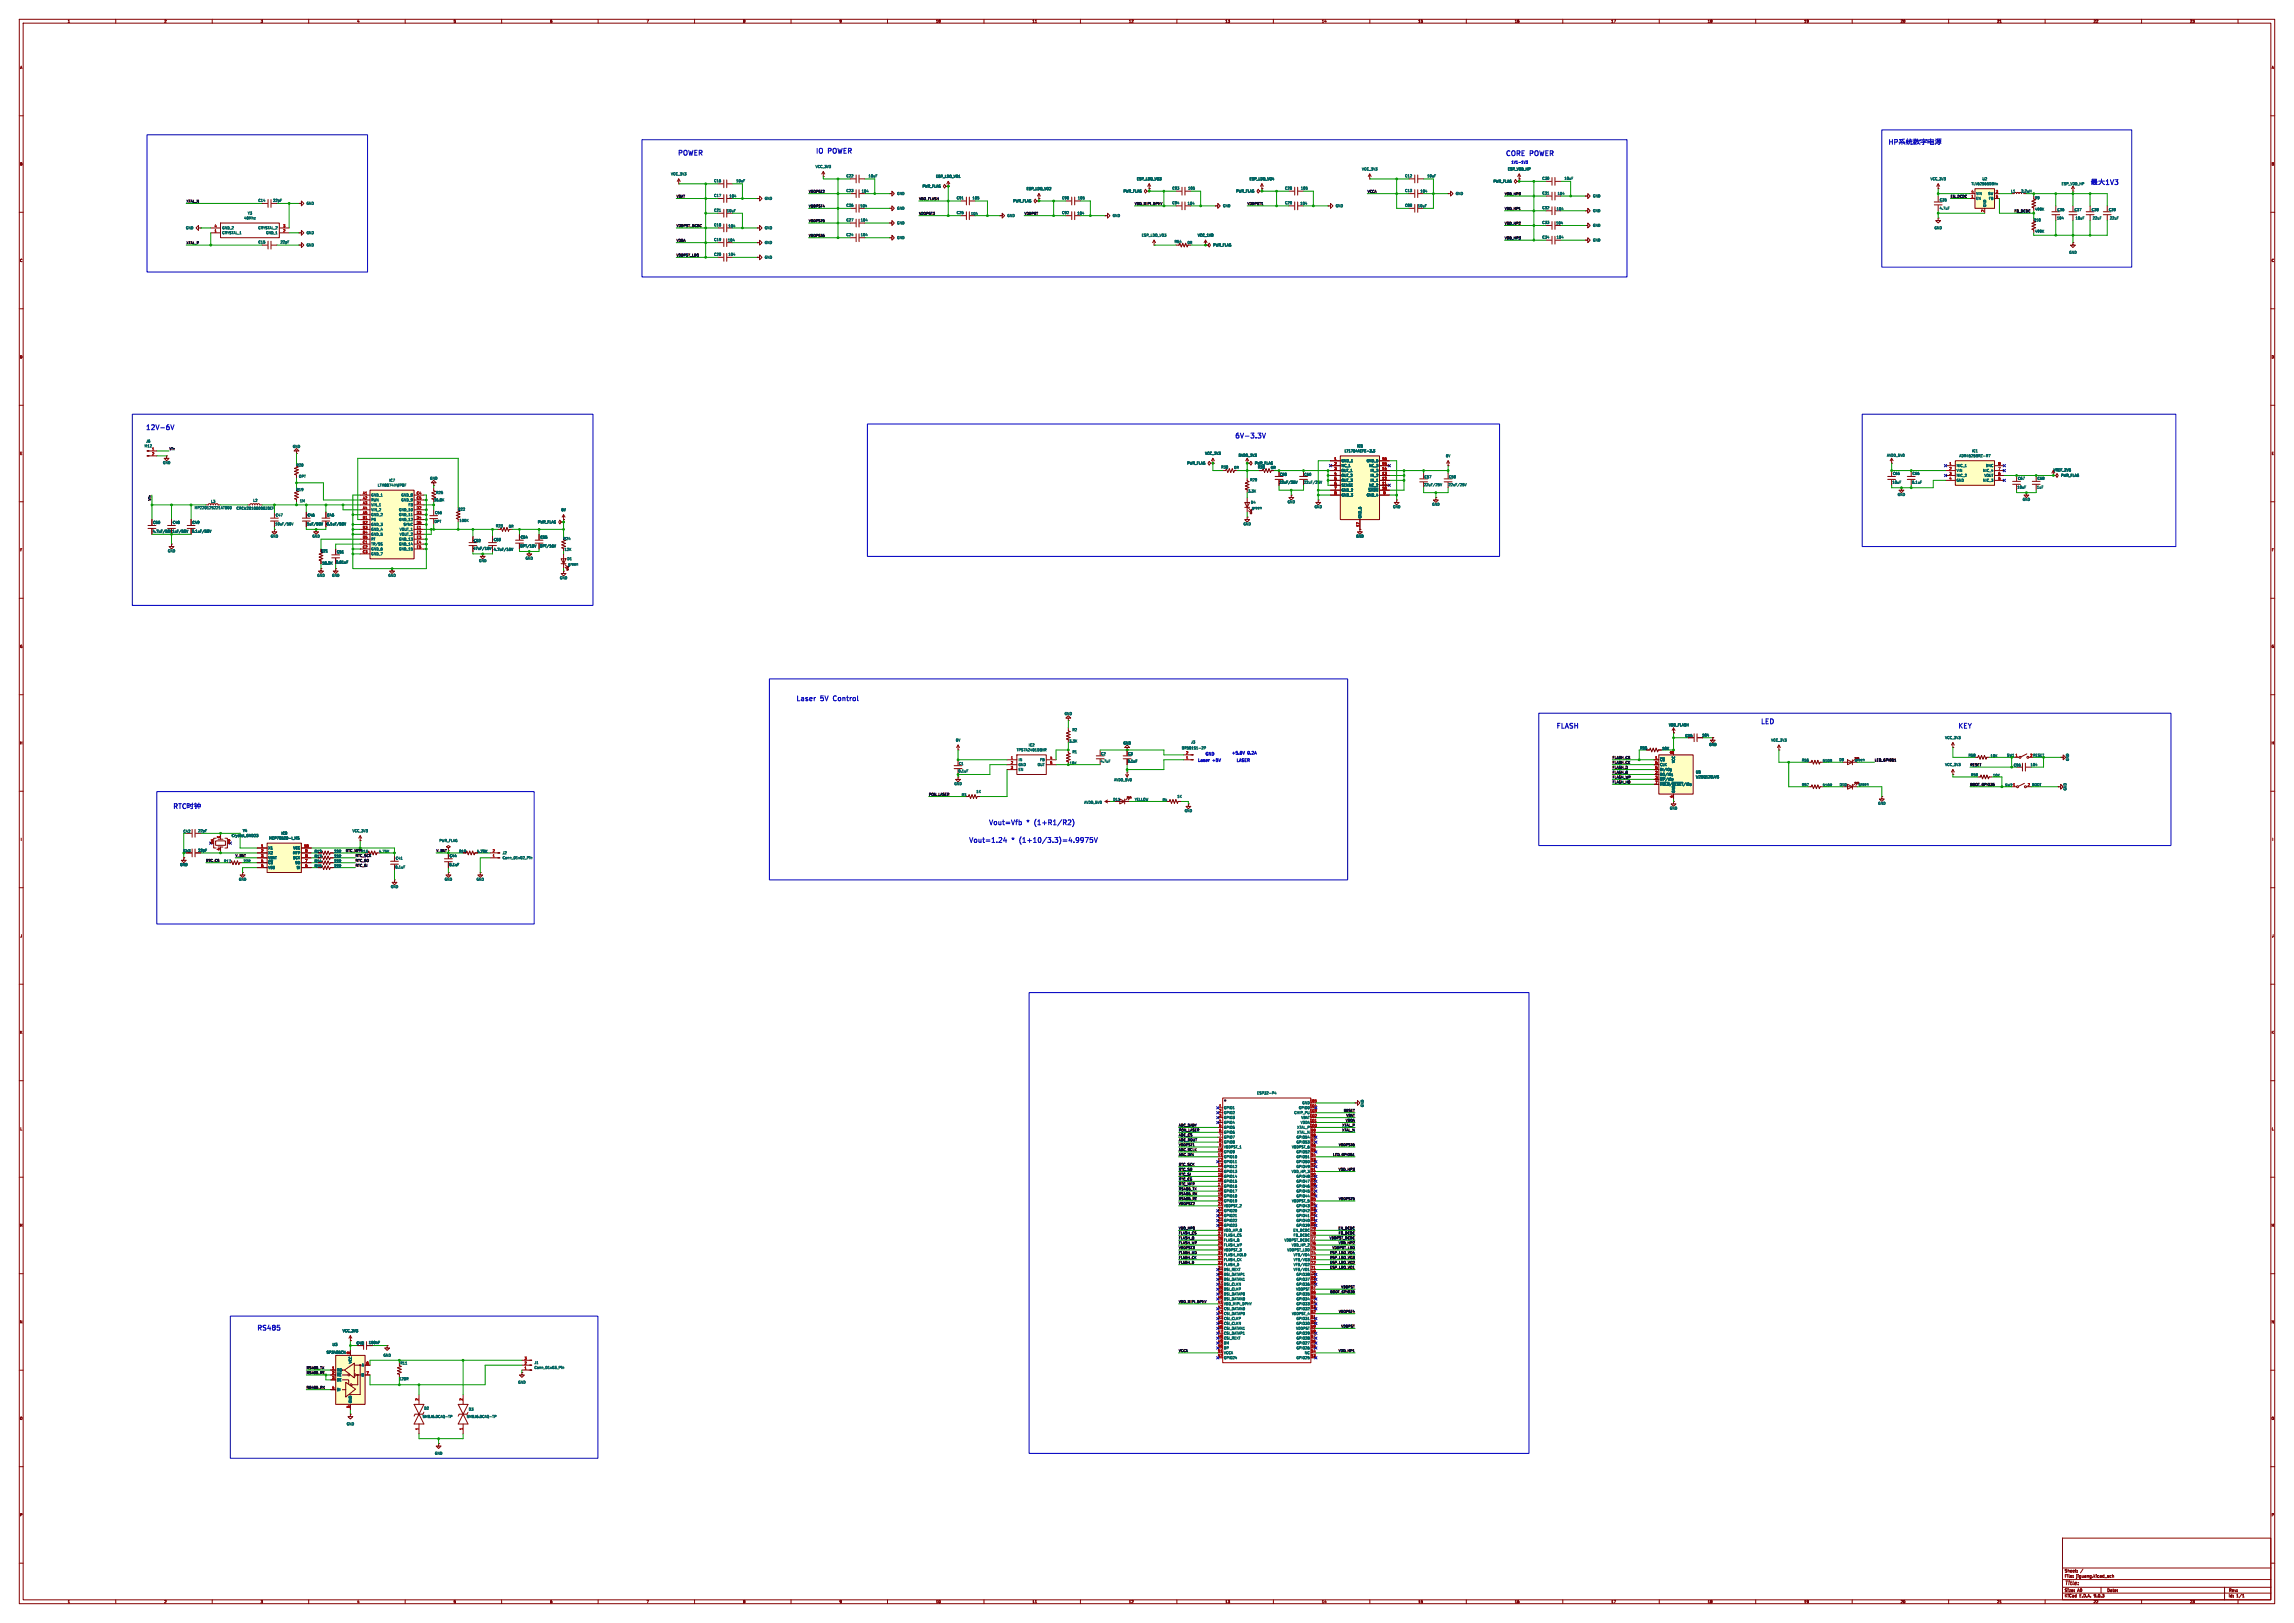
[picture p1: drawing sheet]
<svg xmlns="http://www.w3.org/2000/svg" width="1189mm" height="841mm" viewBox="0 0 1189 841" stroke-linecap="round" stroke-linejoin="round" font-family="sans-serif">
<defs><g id="words">
<g font-size="3.5" fill="#0000c2">
<text x="351" y="81">POWER</text>
<text x="423" y="80">IO POWER</text>
<text x="781" y="81">CORE POWER</text>
<text x="76" y="223">12V-6V</text>
<text x="640" y="227">6V-3.3V</text>
<text x="413" y="363">Laser</text>
<text x="425" y="363">5V Control</text>
<text x="807" y="378">FLASH</text>
<text x="913" y="375">LED</text>
<text x="1015" y="378">KEY</text>
<text x="513" y="428">Vout=Vfb</text>
<text x="532" y="428">* (1+R1/R2)</text>
<text x="502" y="437">Vout=1.24</text>
<text x="524" y="437">* (1+10/3.3)=4.9975V</text>
<text x="133" y="690">RS485</text>
</g>
<text font-size="2.8" fill="#840000" x="1070" y="822">Title:</text>
<g font-size="2.1" fill="#0000c2">
<text x="621" y="395">Laser</text>
<text x="625" y="392">GND</text>
<text x="628" y="395">+5V</text>
<text x="638" y="391">+5.0V</text>
<text x="641" y="395">LASER</text>
<text x="647" y="391">0.2A</text>
</g>
<g font-size="2.1" fill="#840000">
<text x="1070" y="815">Sheet:</text>
<text x="1070" y="818">File:</text>
<text x="1076" y="818">jiguang.kicad_sch</text>
<text x="1070" y="828">KiCad</text>
<text x="1070" y="825">Size:</text>
<text x="1077" y="825">A0</text>
<text x="1078" y="828">E.D.A.</text>
<text x="1085" y="828">9.0.3</text>
<text x="1092" y="825">Date:</text>
<text x="1155" y="825">Rev:</text>
<text x="1155" y="828">Id:</text>
<text x="1159" y="828">1/1</text>
</g>
<g font-size="1.8" fill="#840000">
<text x="35" y="12">1</text>
<text x="85" y="12">2</text>
<text x="135" y="12">3</text>
<text x="185" y="12">4</text>
<text x="235" y="12">5</text>
<text x="285" y="12">6</text>
<text x="335" y="12">7</text>
<text x="385" y="12">8</text>
<text x="435" y="12">9</text>
<text x="485" y="12">10</text>
<text x="535" y="12">11</text>
<text x="585" y="12">12</text>
<text x="635" y="12">13</text>
<text x="685" y="12">14</text>
<text x="735" y="12">15</text>
<text x="785" y="12">16</text>
<text x="835" y="12">17</text>
<text x="885" y="12">18</text>
<text x="935" y="12">19</text>
<text x="985" y="12">20</text>
<text x="1035" y="12">21</text>
<text x="1085" y="12">22</text>
<text x="1135" y="12">23</text>
<text x="10" y="36">A</text>
<text x="1177" y="36">A</text>
<text x="10" y="86">B</text>
<text x="1177" y="86">B</text>
<text x="10" y="136">C</text>
<text x="1177" y="136">C</text>
<text x="10" y="186">D</text>
<text x="1177" y="186">D</text>
<text x="10" y="236">E</text>
<text x="1177" y="236">E</text>
<text x="10" y="286">F</text>
<text x="166" y="286">R21</text>
<text x="1177" y="286">F</text>
<text x="10" y="336">G</text>
<text x="1177" y="336">G</text>
<text x="10" y="386">H</text>
<text x="1177" y="386">H</text>
<text x="11" y="436">I</text>
<text x="1178" y="436">I</text>
<text x="163" y="442">R12</text>
<text x="238" y="442">R18</text>
<text x="163" y="447">R14</text>
<text x="163" y="450">R15</text>
<text x="163" y="445">R13</text>
<text x="10" y="486">J</text>
<text x="1177" y="486">J</text>
<text x="10" y="536">K</text>
<text x="1177" y="536">K</text>
<text x="10" y="586">L</text>
<text x="1177" y="586">L</text>
<text x="10" y="636">M</text>
<text x="1177" y="636">M</text>
<text x="10" y="686">N</text>
<text x="1177" y="686">N</text>
<text x="185" y="697">C40</text>
<text x="10" y="736">O</text>
<text x="1177" y="736">O</text>
<text x="10" y="786">P</text>
<text x="1177" y="786">P</text>
<text x="35" y="831">1</text>
<text x="85" y="831">2</text>
<text x="135" y="831">3</text>
<text x="185" y="831">4</text>
<text x="235" y="831">5</text>
<text x="285" y="831">6</text>
<text x="335" y="831">7</text>
<text x="385" y="831">8</text>
<text x="435" y="831">9</text>
<text x="485" y="831">10</text>
<text x="535" y="831">11</text>
<text x="585" y="831">12</text>
<text x="635" y="831">13</text>
<text x="685" y="831">14</text>
<text x="735" y="831">15</text>
<text x="785" y="831">16</text>
<text x="835" y="831">17</text>
<text x="885" y="831">18</text>
<text x="935" y="831">19</text>
<text x="985" y="831">20</text>
<text x="1035" y="831">21</text>
<text x="1085" y="831">22</text>
<text x="1135" y="831">23</text>
</g>
<g font-size="1.8" fill="#006464">
<text x="423" y="87">VCC_3V3</text>
<text x="706" y="88">VCC_3V3</text>
<text x="781" y="88">ESP_VDD_HP</text>
<text x="348" y="91">VCC_3V3</text>
<text x="370" y="95">C16</text>
<text x="381" y="95">10uF</text>
<text x="439" y="92">C22</text>
<text x="450" y="92">10uF</text>
<text x="485" y="92">ESP_LDO_VO1</text>
<text x="589" y="94">ESP_LDO_VO3</text>
<text x="648" y="94">ESP_LDO_VO4</text>
<text x="728" y="92">C12</text>
<text x="740" y="92">10uF</text>
<text x="774" y="95">PWR_FLAG</text>
<text x="799" y="93">C30</text>
<text x="811" y="93">10uF</text>
<text x="1000" y="94">VCC_3V3</text>
<text x="1027" y="94">U2</text>
<text x="439" y="100">C23</text>
<text x="447" y="100">104</text>
<text x="465" y="101">GND</text>
<text x="478" y="97">PWR_FLAG</text>
<text x="532" y="99">ESP_LDO_VO2</text>
<text x="582" y="100">PWR_FLAG</text>
<text x="607" y="98">C93</text>
<text x="616" y="98">105</text>
<text x="641" y="100">PWR_FLAG</text>
<text x="666" y="98">C28</text>
<text x="674" y="98">105</text>
<text x="728" y="100">C13</text>
<text x="736" y="100">104</text>
<text x="754" y="101">GND</text>
<text x="799" y="101">C31</text>
<text x="807" y="101">104</text>
<text x="1022" y="96">TLV62565DBVx</text>
<text x="1024" y="101">VIN</text>
<text x="1030" y="101">SW</text>
<text x="1042" y="100">L1</text>
<text x="1047" y="100">2.2uH</text>
<text x="1068" y="96">ESP_VDD_HP</text>
<text x="134" y="105">C14</text>
<text x="141" y="105">22pF</text>
<text x="159" y="106">GND</text>
<text x="370" y="102">C17</text>
<text x="378" y="102">104</text>
<text x="396" y="104">GND</text>
<text x="439" y="107">C26</text>
<text x="446" y="108">104</text>
<text x="496" y="103">C91</text>
<text x="504" y="103">105</text>
<text x="525" y="105">PWR_FLAG</text>
<text x="550" y="103">C90</text>
<text x="559" y="103">105</text>
<text x="607" y="106">C94</text>
<text x="615" y="106">104</text>
<text x="634" y="108">GND</text>
<text x="666" y="106">C29</text>
<text x="674" y="106">104</text>
<text x="692" y="108">GND</text>
<text x="728" y="107">C88</text>
<text x="735" y="108">10uF</text>
<text x="826" y="102">GND</text>
<text x="1005" y="104">C35</text>
<text x="1024" y="104">EN</text>
<text x="1030" y="107" transform="rotate(-90 1030 107)">GND</text>
<text x="1031" y="104">FB</text>
<text x="1055" y="103">R9</text>
<text x="126" y="114">40Mhz</text>
<text x="128" y="111">Y3</text>
<text x="370" y="110">C21</text>
<text x="377" y="110">10uF</text>
<text x="465" y="109">GND</text>
<text x="496" y="111">C25</text>
<text x="503" y="112">104</text>
<text x="522" y="113">GND</text>
<text x="550" y="111">C92</text>
<text x="558" y="111">104</text>
<text x="577" y="113">GND</text>
<text x="799" y="109">C32</text>
<text x="807" y="109">104</text>
<text x="826" y="110">GND</text>
<text x="1005" y="109">4.7uF</text>
<text x="1055" y="109">499K</text>
<text x="1066" y="114">104</text>
<text x="1066" y="110">C36</text>
<text x="1075" y="110">C37</text>
<text x="1076" y="114">10uF</text>
<text x="1084" y="110">C38</text>
<text x="1085" y="114">22uF</text>
<text x="1093" y="110">C39</text>
<text x="1093" y="114">22uF</text>
<text x="96" y="119">GND</text>
<text x="115" y="119">GND_2</text>
<text x="134" y="119">CRYSTAL_2</text>
<text x="370" y="117">C18</text>
<text x="377" y="118">104</text>
<text x="396" y="119">GND</text>
<text x="439" y="115">C27</text>
<text x="446" y="115">104</text>
<text x="465" y="116">GND</text>
<text x="799" y="116">C33</text>
<text x="806" y="116">104</text>
<text x="826" y="118">GND</text>
<text x="1003" y="119">GND</text>
<text x="1054" y="115">R10</text>
<text x="115" y="122">CRYSTAL_1</text>
<text x="138" y="122">GND_1</text>
<text x="159" y="122">GND</text>
<text x="370" y="125">C19</text>
<text x="377" y="125">104</text>
<text x="439" y="123">C24</text>
<text x="446" y="123">104</text>
<text x="465" y="124">GND</text>
<text x="592" y="123">ESP_LDO_VO3</text>
<text x="621" y="123">VCC_1V8</text>
<text x="799" y="124">C34</text>
<text x="807" y="124">104</text>
<text x="826" y="125">GND</text>
<text x="1055" y="121">499K</text>
<text x="134" y="126">C15</text>
<text x="145" y="126">22pF</text>
<text x="159" y="128">GND</text>
<text x="396" y="127">GND</text>
<text x="609" y="126">R54</text>
<text x="615" y="127">0R</text>
<text x="629" y="128">PWR_FLAG</text>
<text x="1072" y="132">GND</text>
<text x="370" y="133">C20</text>
<text x="377" y="133">104</text>
<text x="396" y="134">GND</text>
<text x="75" y="232">M12</text>
<text x="76" y="229">J6</text>
<text x="152" y="232">GND</text>
<text x="703" y="232">IC5</text>
<text x="624" y="236">VCC_3V3</text>
<text x="642" y="237">DVDD_3V3</text>
<text x="695" y="240">GND_1</text>
<text x="697" y="235">LT1764AEFE-3.3</text>
<text x="708" y="240">GND_5</text>
<text x="749" y="237">6V</text>
<text x="978" y="237">AVDD_5V0</text>
<text x="1015" y="237">ADR4525BRZ-R7</text>
<text x="1022" y="235">IC1</text>
<text x="84" y="241">GND</text>
<text x="154" y="242">R20</text>
<text x="615" y="241">PWR_FLAG</text>
<text x="633" y="243">R30</text>
<text x="640" y="243">0R</text>
<text x="650" y="241">PWR_FLAG</text>
<text x="652" y="243">R28</text>
<text x="659" y="243">0R</text>
<text x="695" y="242">NC_1</text>
<text x="695" y="245">OUT_1</text>
<text x="710" y="242">NC_3</text>
<text x="710" y="245">IN_3</text>
<text x="1014" y="242">NIC_1</text>
<text x="1014" y="245">VIN</text>
<text x="1028" y="245">NIC_4</text>
<text x="1029" y="242">DNC</text>
<text x="1064" y="244">VREF_2V5</text>
<text x="155" y="248">OPT</text>
<text x="202" y="250">IC7</text>
<text x="223" y="249">GND</text>
<text x="648" y="250">R29</text>
<text x="663" y="251">22uF/25V</text>
<text x="663" y="247">C59</text>
<text x="676" y="251">22uF/25V</text>
<text x="676" y="247">C60</text>
<text x="695" y="247">OUT_2</text>
<text x="695" y="250">OUT_3</text>
<text x="710" y="247">IN_2</text>
<text x="710" y="250">IN_1</text>
<text x="738" y="248">C57</text>
<text x="751" y="248">C58</text>
<text x="981" y="251">10uF</text>
<text x="981" y="246">C65</text>
<text x="991" y="251">0.1uF</text>
<text x="991" y="246">C66</text>
<text x="1014" y="247">NIC_2</text>
<text x="1014" y="250">GND</text>
<text x="1028" y="250">NIC_3</text>
<text x="1028" y="247">VOUT</text>
<text x="1046" y="249">C67</text>
<text x="1056" y="249">C68</text>
<text x="1068" y="247">PWR_FLAG</text>
<text x="154" y="255">R19</text>
<text x="192" y="257">GND_1</text>
<text x="196" y="252">LTM8074IY#PBF</text>
<text x="208" y="257">GND_8</text>
<text x="226" y="256">R25</text>
<text x="647" y="255">3.3K</text>
<text x="695" y="252">SENSE</text>
<text x="695" y="255">GND_2</text>
<text x="695" y="257">GND_3</text>
<text x="708" y="257">GND_4</text>
<text x="709" y="255">~{SHDN}</text>
<text x="710" y="252">NC_2</text>
<text x="738" y="252">22uF/25V</text>
<text x="751" y="252">22uF/25V</text>
<text x="983" y="257">GND</text>
<text x="1045" y="253">10uF</text>
<text x="1056" y="253">1uF</text>
<text x="109" y="261">L3</text>
<text x="131" y="260">L2</text>
<text x="155" y="260">1M</text>
<text x="192" y="260">RUN</text>
<text x="192" y="262">VIN_1</text>
<text x="208" y="260">GND_9</text>
<text x="212" y="262">FB</text>
<text x="225" y="260">36.8K</text>
<text x="648" y="261">D4</text>
<text x="667" y="261">GND</text>
<text x="681" y="263">GND</text>
<text x="722" y="263">GND</text>
<text x="742" y="262">GND</text>
<text x="1048" y="260">GND</text>
<text x="101" y="264">MPZ2012S221AT000</text>
<text x="122" y="264">CRCW20100000Z0EF</text>
<text x="143" y="268">C47</text>
<text x="159" y="268">C46</text>
<text x="169" y="268">C45</text>
<text x="192" y="265">VIN_2</text>
<text x="192" y="268">GND_2</text>
<text x="207" y="265">GND_10</text>
<text x="207" y="268">GND_11</text>
<text x="225" y="267">C56</text>
<text x="237" y="265">R22</text>
<text x="291" y="265">6V</text>
<text x="649" y="264">green</text>
<text x="706" y="269" transform="rotate(-90 706 269)">GND_6</text>
<text x="79" y="272">C50</text>
<text x="89" y="272">C48</text>
<text x="100" y="272">C49</text>
<text x="143" y="272">10uF/50V</text>
<text x="159" y="272">1uF/50V</text>
<text x="169" y="272">0.1uF/50V</text>
<text x="192" y="270">PG</text>
<text x="192" y="273">GND_3</text>
<text x="192" y="275">GND_4</text>
<text x="207" y="270">GND_12</text>
<text x="207" y="275">VOUT_1</text>
<text x="209" y="273">SYNC</text>
<text x="225" y="271">OPT</text>
<text x="238" y="271">100K</text>
<text x="257" y="273">R23</text>
<text x="264" y="274">0R</text>
<text x="279" y="271">PWR_FLAG</text>
<text x="644" y="272">GND</text>
<text x="79" y="276">4.7uF/50V</text>
<text x="89" y="276">1uF/50V</text>
<text x="99" y="276">0.1uF/50V</text>
<text x="140" y="279">GND</text>
<text x="162" y="279">GND</text>
<text x="192" y="278">GND_5</text>
<text x="192" y="280">RT</text>
<text x="207" y="280">GND_13</text>
<text x="207" y="278">VOUT_2</text>
<text x="245" y="281">C52</text>
<text x="256" y="281">C53</text>
<text x="270" y="279">C54</text>
<text x="280" y="279">C55</text>
<text x="292" y="280">R24</text>
<text x="703" y="279">GND</text>
<text x="87" y="286">GND</text>
<text x="175" y="287">C51</text>
<text x="192" y="283">TR/SS</text>
<text x="192" y="285">GND_6</text>
<text x="192" y="288">GND_7</text>
<text x="207" y="283">GND_14</text>
<text x="207" y="285">GND_15</text>
<text x="245" y="285">47uF/16V</text>
<text x="256" y="286">4.7uF/16V</text>
<text x="270" y="284">OPT/16V</text>
<text x="280" y="284">OPT/16V</text>
<text x="292" y="286">12K</text>
<text x="167" y="293">18.2K</text>
<text x="174" y="292">0.01uF</text>
<text x="248" y="291">GND</text>
<text x="272" y="290">GND</text>
<text x="294" y="290">D1</text>
<text x="294" y="293">green</text>
<text x="164" y="299">GND</text>
<text x="172" y="299">GND</text>
<text x="201" y="299">GND</text>
<text x="290" y="300">GND</text>
<text x="552" y="371">GND</text>
<text x="865" y="377">VDD_FLASH</text>
<text x="556" y="379">R2</text>
<text x="873" y="382">C95</text>
<text x="882" y="382">104</text>
<text x="1008" y="383">VCC_3V3</text>
<text x="495" y="384">6V</text>
<text x="527" y="389">TPS7A2401DBVR</text>
<text x="533" y="387">IC2</text>
<text x="554" y="385">3.3K</text>
<text x="582" y="386">GND</text>
<text x="612" y="388">BR501S1-2P</text>
<text x="617" y="385">J3</text>
<text x="850" y="388">R55</text>
<text x="861" y="389">10K</text>
<text x="886" y="387">GND</text>
<text x="918" y="384">VCC_3V3</text>
<text x="528" y="395">IN</text>
<text x="539" y="395">FB</text>
<text x="556" y="390">R1</text>
<text x="570" y="395">4.7uF</text>
<text x="570" y="392">C2</text>
<text x="584" y="395">0.1uF</text>
<text x="584" y="392">C3</text>
<text x="860" y="395">~{CS}</text>
<text x="868" y="395" transform="rotate(-90 868 395)">VCC</text>
<text x="934" y="395">R56</text>
<text x="945" y="395">510R</text>
<text x="953" y="395">D9</text>
<text x="961" y="395">green</text>
<text x="1020" y="392">R58</text>
<text x="1032" y="393">10K</text>
<text x="1072" y="394" transform="rotate(-90 1072 394)">GND</text>
<text x="497" y="400">0.1uF</text>
<text x="497" y="397">C1</text>
<text x="528" y="397">GND</text>
<text x="528" y="400">EN</text>
<text x="538" y="397">OUT</text>
<text x="554" y="396">10K</text>
<text x="860" y="397">CLK</text>
<text x="860" y="400">DI/IO_{0}</text>
<text x="879" y="401">U5</text>
<text x="1008" y="397">VCC_3V3</text>
<text x="1044" y="397">C96</text>
<text x="1052" y="397">104</text>
<text x="495" y="407">GND</text>
<text x="577" y="405">AVDD_5V0</text>
<text x="860" y="402">DO/IO_{1}</text>
<text x="860" y="405">~{WP}/IO_{2}</text>
<text x="860" y="407">~{HOLD}/~{RESET}/IO_{3}</text>
<text x="879" y="403">W25Q128JVS</text>
<text x="934" y="408">R57</text>
<text x="945" y="408">510R</text>
<text x="953" y="408">D10</text>
<text x="963" y="407">green</text>
<text x="1021" y="402">R59</text>
<text x="1033" y="403">10K</text>
<text x="1039" y="408">SW21</text>
<text x="1051" y="407">2 BOOT</text>
<text x="498" y="413">R3</text>
<text x="506" y="411">1K</text>
<text x="610" y="414">1K</text>
<text x="868" y="411" transform="rotate(-90 868 411)">GND</text>
<text x="1071" y="410" transform="rotate(-90 1071 410)">GND</text>
<text x="562" y="417">AVDD_5V0</text>
<text x="577" y="415">D11</text>
<text x="588" y="415">YELLOW</text>
<text x="602" y="415">R4</text>
<text x="865" y="420">GND</text>
<text x="973" y="417">GND</text>
<text x="614" y="421">GND</text>
<text x="103" y="431">22pF</text>
<text x="126" y="431">Y4</text>
<text x="183" y="431">VCC_3V3</text>
<text x="120" y="434">Crystal_GND23</text>
<text x="139" y="435">MCP79520-I_MS</text>
<text x="146" y="433">IC8</text>
<text x="228" y="436">PWR_FLAG</text>
<text x="103" y="442">22pF</text>
<text x="139" y="440">X1</text>
<text x="139" y="443">X2</text>
<text x="152" y="443">MFP</text>
<text x="152" y="440">VCC</text>
<text x="173" y="442">22R</text>
<text x="196" y="442">4.75K</text>
<text x="247" y="442">4.75K</text>
<text x="260" y="443">J2</text>
<text x="93" y="449">GND</text>
<text x="116" y="447">R17</text>
<text x="126" y="447">22R</text>
<text x="139" y="445">VBAT</text>
<text x="139" y="448">~{CS}</text>
<text x="152" y="445">SCK</text>
<text x="153" y="448">SO</text>
<text x="173" y="447">22R</text>
<text x="173" y="450">22R</text>
<text x="173" y="445">22R</text>
<text x="205" y="446">C41</text>
<text x="233" y="449">0.1uF</text>
<text x="233" y="444">C44</text>
<text x="260" y="445">Conn_01x02_Pin</text>
<text x="139" y="450">VSS</text>
<text x="154" y="450">SI</text>
<text x="205" y="450">0.1uF</text>
<text x="124" y="457">GND</text>
<text x="202" y="460">GND</text>
<text x="230" y="457">GND</text>
<text x="247" y="457">GND</text>
<text x="651" y="567">ESP32-P4</text>
<text x="634" y="575">GPIO1</text>
<text x="673" y="575">GPIO0</text>
<text x="675" y="572">GND</text>
<text x="707" y="574" transform="rotate(-90 707 574)">GND</text>
<text x="634" y="577">GPIO2</text>
<text x="634" y="580">GPIO3</text>
<text x="671" y="577">CHIP_PU</text>
<text x="674" y="580">VBAT</text>
<text x="634" y="583">GPIO4</text>
<text x="634" y="585">GPIO5</text>
<text x="634" y="588">GPIO6</text>
<text x="672" y="588">XTAL_N</text>
<text x="672" y="585">XTAL_P</text>
<text x="674" y="583">VDDA</text>
<text x="634" y="590">GPIO7</text>
<text x="634" y="593">GPIO8</text>
<text x="672" y="590">GPIO54</text>
<text x="672" y="593">GPIO53</text>
<text x="634" y="595">VDDPST_1</text>
<text x="634" y="598">GPIO9</text>
<text x="669" y="595">VDDPST_6</text>
<text x="672" y="598">GPIO52</text>
<text x="634" y="600">GPIO10</text>
<text x="634" y="603">GPIO11</text>
<text x="634" y="605">GPIO12</text>
<text x="672" y="600">GPIO51</text>
<text x="672" y="603">GPIO50</text>
<text x="672" y="605">GPIO49</text>
<text x="634" y="608">GPIO13</text>
<text x="634" y="610">GPIO14</text>
<text x="669" y="608">VDD_HP_3</text>
<text x="672" y="610">GPIO48</text>
<text x="634" y="613">GPIO15</text>
<text x="634" y="616">GPIO16</text>
<text x="672" y="613">GPIO47</text>
<text x="672" y="616">GPIO46</text>
<text x="634" y="618">GPIO17</text>
<text x="634" y="621">GPIO18</text>
<text x="634" y="623">GPIO19</text>
<text x="669" y="623">VDDPST_5</text>
<text x="672" y="618">GPIO45</text>
<text x="672" y="621">GPIO44</text>
<text x="634" y="626">VDDPST_2</text>
<text x="634" y="628">GPIO20</text>
<text x="672" y="626">GPIO43</text>
<text x="672" y="628">GPIO42</text>
<text x="634" y="631">GPIO21</text>
<text x="634" y="633">GPIO22</text>
<text x="634" y="636">GPIO23</text>
<text x="672" y="631">GPIO41</text>
<text x="672" y="633">GPIO40</text>
<text x="672" y="636">GPIO39</text>
<text x="634" y="638">VDD_HP_0</text>
<text x="634" y="641">FLASH_CS</text>
<text x="670" y="638">EN_DCDC</text>
<text x="670" y="641">FB_DCDC</text>
<text x="634" y="643">FLASH_Q</text>
<text x="634" y="646">FLASH_WP</text>
<text x="666" y="643">VDDPST_DCDC</text>
<text x="669" y="646">VDD_HP_2</text>
<text x="634" y="649">VDDPST_3</text>
<text x="634" y="651">FLASH_HOLD</text>
<text x="634" y="654">FLASH_CK</text>
<text x="667" y="649">VDDPST_LDO</text>
<text x="670" y="651">VFB/VO4</text>
<text x="670" y="654">VFB/VO3</text>
<text x="634" y="656">FLASH_D</text>
<text x="634" y="659">DSI_REXT</text>
<text x="670" y="656">VFB/VO2</text>
<text x="670" y="659">VFB/VO1</text>
<text x="634" y="661">DSI_DATAP1</text>
<text x="634" y="664">DSI_DATAN1</text>
<text x="672" y="661">GPIO38</text>
<text x="672" y="664">GPIO37</text>
<text x="634" y="666">DSI_CLKN</text>
<text x="634" y="669">DSI_CLKP</text>
<text x="634" y="671">DSI_DATAP0</text>
<text x="672" y="669">VDDPST</text>
<text x="672" y="666">GPIO36</text>
<text x="672" y="671">GPIO35</text>
<text x="634" y="674">DSI_DATAN0</text>
<text x="634" y="677">VDD_MIPI_DPHY</text>
<text x="672" y="674">GPIO34</text>
<text x="672" y="677">GPIO33</text>
<text x="634" y="679">CSI_DATAN0</text>
<text x="634" y="682">CSI_DATAP0</text>
<text x="669" y="682">VDDPST_4</text>
<text x="672" y="679">GPIO32</text>
<text x="634" y="684">CSI_CLKP</text>
<text x="634" y="687">CSI_CLKN</text>
<text x="634" y="689">CSI_DATAN1</text>
<text x="672" y="689">VDDPST</text>
<text x="672" y="684">GPIO31</text>
<text x="672" y="687">GPIO30</text>
<text x="177" y="690">VCC_3V3</text>
<text x="634" y="692">CSI_DATAP1</text>
<text x="634" y="694">CSI_REXT</text>
<text x="672" y="692">GPIO29</text>
<text x="672" y="694">GPIO28</text>
<text x="169" y="702">SP3485CN</text>
<text x="172" y="698">U3</text>
<text x="191" y="697">100nF</text>
<text x="634" y="697">DM</text>
<text x="634" y="699">DP</text>
<text x="634" y="702">VCCA</text>
<text x="672" y="697">GPIO27</text>
<text x="672" y="699">GPIO26</text>
<text x="676" y="702">NC</text>
<text x="182" y="707" transform="rotate(-90 182 707)">VCC</text>
<text x="199" y="703">GND</text>
<text x="207" y="707">R11</text>
<text x="277" y="707">J1</text>
<text x="634" y="704">GPIO24</text>
<text x="672" y="704">GPIO25</text>
<text x="174" y="711">RO</text>
<text x="174" y="713">~{RE}</text>
<text x="187" y="713">B</text>
<text x="187" y="708">A</text>
<text x="277" y="710">Conn_01x03_Pin</text>
<text x="174" y="716">DE</text>
<text x="207" y="715">120R</text>
<text x="268" y="717">GND</text>
<text x="174" y="721">DI</text>
<text x="182" y="727" transform="rotate(-90 182 727)">GND</text>
<text x="220" y="731">D2</text>
<text x="243" y="731">D3</text>
<text x="219" y="735">SMBJ6.0CAQ-TP</text>
<text x="242" y="735">SMBJ6.0CAQ-TP</text>
<text x="180" y="739">GND</text>
<text x="225" y="754">GND</text>
</g>
<text font-size="1.8" fill="#0000c2" x="783" y="85">1V1-1V3</text>
<g font-size="1.8" fill="#0f0f0f">
<text x="419" y="100">VDDPST2</text>
<text x="709" y="100">VCCA</text>
<text x="780" y="101">VDD_HP0</text>
<text x="97" y="105">XTAL_N</text>
<text x="351" y="103">VBAT</text>
<text x="419" y="108">VDDPST4</text>
<text x="476" y="104">VDD_FLASH</text>
<text x="588" y="106">VDD_MIPI_DPHY</text>
<text x="646" y="106">VDDPST1</text>
<text x="1011" y="103">EN_DCDC</text>
<text x="476" y="111">VDDPST3</text>
<text x="531" y="111">VDDPST</text>
<text x="780" y="109">VDD_HP1</text>
<text x="1044" y="110">FB_DCDC</text>
<text x="351" y="118">VDDPST_DCDC</text>
<text x="419" y="115">VDDPST5</text>
<text x="780" y="116">VDD_HP2</text>
<text x="351" y="125">VDDA</text>
<text x="419" y="123">VDDPST6</text>
<text x="780" y="124">VDD_HP3</text>
<text x="97" y="127">XTAL_P</text>
<text x="351" y="133">VDDPST_LDO</text>
<text x="88" y="233">Vin</text>
<text x="78" y="260" transform="rotate(-90 78 260)">Vin</text>
<text x="836" y="393">FLASH_CS</text>
<text x="836" y="396">FLASH_CK</text>
<text x="972" y="395">LED_GPIO51</text>
<text x="836" y="401">FLASH_Q</text>
<text x="836" y="398">FLASH_D</text>
<text x="1021" y="397">RESET</text>
<text x="836" y="406">FLASH_HD</text>
<text x="836" y="404">FLASH_WP</text>
<text x="1021" y="407">BOOT_GPIO35</text>
<text x="481" y="412">PON_LASER</text>
<text x="179" y="442">RTC_MFP</text>
<text x="187" y="442">R16</text>
<text x="226" y="442">V_BAT</text>
<text x="107" y="447">RTC_CS</text>
<text x="122" y="444">V_BAT</text>
<text x="184" y="447">RTC_SO</text>
<text x="184" y="444">RTC_SCK</text>
<text x="184" y="449">RTC_SI</text>
<text x="696" y="576">RESET</text>
<text x="697" y="581">VDDA</text>
<text x="698" y="579">VBAT</text>
<text x="611" y="584">ADC_DADY</text>
<text x="611" y="586">PON_LASER</text>
<text x="696" y="586">XTAL_N</text>
<text x="696" y="584">XTAL_P</text>
<text x="611" y="589">ADC_CS</text>
<text x="611" y="591">ADC_DOUT</text>
<text x="611" y="597">ADC_SCLK</text>
<text x="611" y="599">ADC_DIN</text>
<text x="611" y="594">VDDPST1</text>
<text x="691" y="599">LED_GPIO51</text>
<text x="694" y="594">VDDPST6</text>
<text x="611" y="604">RTC_SCK</text>
<text x="611" y="607">RTC_SO</text>
<text x="611" y="609">RTC_SI</text>
<text x="611" y="612">RTC_CS</text>
<text x="694" y="607">VDD_HP3</text>
<text x="611" y="617">RS485_TX</text>
<text x="611" y="614">RTC_MFP</text>
<text x="611" y="622">RS485_RE</text>
<text x="611" y="619">RS485_RX</text>
<text x="694" y="622">VDDPST5</text>
<text x="611" y="624">VDDPST2</text>
<text x="611" y="637">VDD_HP0</text>
<text x="611" y="640">FLASH_CS</text>
<text x="694" y="637">EN_DCDC</text>
<text x="694" y="640">FB_DCDC</text>
<text x="611" y="645">FLASH_WP</text>
<text x="611" y="642">FLASH_Q</text>
<text x="611" y="647">VDDPST3</text>
<text x="689" y="642">VDDPST_DCDC</text>
<text x="690" y="647">VDDPST_LDO</text>
<text x="694" y="645">VDD_HP2</text>
<text x="611" y="652">FLASH_CK</text>
<text x="611" y="650">FLASH_HD</text>
<text x="689" y="650">ESP_LDO_VO4</text>
<text x="689" y="652">ESP_LDO_VO3</text>
<text x="611" y="655">FLASH_D</text>
<text x="689" y="655">ESP_LDO_VO2</text>
<text x="689" y="658">ESP_LDO_VO1</text>
<text x="689" y="670">BOOT_GPIO35</text>
<text x="695" y="668">VDDPST</text>
<text x="611" y="675">VDD_MIPI_DPHY</text>
<text x="694" y="680">VDDPST4</text>
<text x="695" y="688">VDDPST</text>
<text x="611" y="701">VCCA</text>
<text x="694" y="701">VDD_HP1</text>
<text x="159" y="712">RS485_RE</text>
<text x="159" y="710">RS485_TX</text>
<text x="159" y="720">RS485_RX</text>
</g>
<g font-size="1.8" fill="#a90000">
<text x="1022" y="100">4</text>
<text x="1034" y="100">3</text>
<text x="1022" y="103">1</text>
<text x="1034" y="103">5</text>
<text x="1028" y="110" transform="rotate(-90 1028 110)">2</text>
<text x="111" y="118">4</text>
<text x="147" y="118">3</text>
<text x="111" y="120">1</text>
<text x="147" y="120">2</text>
<text x="79" y="233">1</text>
<text x="79" y="236">2</text>
<text x="691" y="239">1</text>
<text x="716" y="239">16</text>
<text x="691" y="241">2</text>
<text x="691" y="244">3</text>
<text x="716" y="241">15</text>
<text x="716" y="244">14</text>
<text x="1010" y="241">1</text>
<text x="1010" y="244">2</text>
<text x="1036" y="241">8</text>
<text x="1036" y="244">7</text>
<text x="691" y="246">4</text>
<text x="691" y="249">5</text>
<text x="691" y="251">6</text>
<text x="716" y="246">13</text>
<text x="716" y="249">12</text>
<text x="716" y="251">11</text>
<text x="1010" y="246">3</text>
<text x="1010" y="249">4</text>
<text x="1036" y="246">6</text>
<text x="1036" y="249">5</text>
<text x="188" y="256">A1</text>
<text x="216" y="256">C4</text>
<text x="691" y="254">7</text>
<text x="691" y="256">8</text>
<text x="716" y="254">10</text>
<text x="717" y="256">9</text>
<text x="188" y="259">A2</text>
<text x="188" y="261">A3</text>
<text x="188" y="264">A4</text>
<text x="216" y="259">C5</text>
<text x="216" y="261">D1</text>
<text x="216" y="264">D2</text>
<text x="188" y="269">B1</text>
<text x="188" y="266">A5</text>
<text x="216" y="266">D3</text>
<text x="216" y="269">D4</text>
<text x="188" y="272">B2</text>
<text x="188" y="274">B3</text>
<text x="216" y="272">D5</text>
<text x="216" y="274">E1</text>
<text x="705" y="273" transform="rotate(-90 705 273)">17</text>
<text x="188" y="277">B4</text>
<text x="188" y="279">B5</text>
<text x="188" y="282">C1</text>
<text x="216" y="277">E2</text>
<text x="216" y="279">E3</text>
<text x="216" y="282">E4</text>
<text x="188" y="284">C2</text>
<text x="188" y="287">C3</text>
<text x="216" y="284">E5</text>
<text x="524" y="393">1</text>
<text x="524" y="396">2</text>
<text x="544" y="393">4</text>
<text x="544" y="396">5</text>
<text x="615" y="393">1</text>
<text x="615" y="391">2</text>
<text x="858" y="393">1</text>
<text x="858" y="396">6</text>
<text x="867" y="391" transform="rotate(-90 867 391)">8</text>
<text x="1045" y="392">1</text>
<text x="524" y="399">3</text>
<text x="858" y="399">5</text>
<text x="858" y="401">2</text>
<text x="858" y="404">3</text>
<text x="858" y="406">7</text>
<text x="867" y="413" transform="rotate(-90 867 413)">4</text>
<text x="109" y="437">3</text>
<text x="114" y="434" transform="rotate(-90 114 434)">1</text>
<text x="118" y="437">2</text>
<text x="114" y="441" transform="rotate(-90 114 441)">4</text>
<text x="135" y="439">1</text>
<text x="135" y="442">2</text>
<text x="157" y="439">10</text>
<text x="158" y="442">9</text>
<text x="255" y="442">2</text>
<text x="135" y="444">3</text>
<text x="135" y="447">4</text>
<text x="135" y="449">5</text>
<text x="158" y="444">8</text>
<text x="158" y="447">7</text>
<text x="158" y="449">6</text>
<text x="255" y="444">1</text>
<text x="632" y="574">1</text>
<text x="679" y="571">105</text>
<text x="679" y="574">104</text>
<text x="632" y="576">2</text>
<text x="632" y="579">3</text>
<text x="632" y="581">4</text>
<text x="679" y="576">103</text>
<text x="679" y="579">102</text>
<text x="679" y="581">101</text>
<text x="632" y="584">5</text>
<text x="632" y="586">6</text>
<text x="679" y="584">100</text>
<text x="679" y="586">99</text>
<text x="632" y="589">7</text>
<text x="632" y="592">8</text>
<text x="679" y="589">98</text>
<text x="679" y="592">97</text>
<text x="631" y="597">10</text>
<text x="631" y="599">11</text>
<text x="632" y="594">9</text>
<text x="679" y="594">96</text>
<text x="679" y="597">95</text>
<text x="679" y="599">94</text>
<text x="631" y="602">12</text>
<text x="631" y="604">13</text>
<text x="679" y="602">93</text>
<text x="679" y="604">92</text>
<text x="631" y="607">14</text>
<text x="631" y="609">15</text>
<text x="631" y="612">16</text>
<text x="679" y="607">91</text>
<text x="679" y="609">90</text>
<text x="679" y="612">89</text>
<text x="631" y="614">17</text>
<text x="631" y="617">18</text>
<text x="679" y="614">88</text>
<text x="679" y="617">87</text>
<text x="631" y="620">19</text>
<text x="631" y="622">20</text>
<text x="679" y="620">86</text>
<text x="679" y="622">85</text>
<text x="631" y="625">21</text>
<text x="631" y="627">22</text>
<text x="631" y="630">23</text>
<text x="679" y="625">84</text>
<text x="679" y="627">83</text>
<text x="679" y="630">82</text>
<text x="631" y="632">24</text>
<text x="631" y="635">25</text>
<text x="679" y="632">81</text>
<text x="679" y="635">80</text>
<text x="631" y="637">26</text>
<text x="631" y="640">27</text>
<text x="679" y="637">79</text>
<text x="679" y="640">78</text>
<text x="631" y="642">28</text>
<text x="631" y="645">29</text>
<text x="631" y="647">30</text>
<text x="679" y="642">77</text>
<text x="679" y="645">76</text>
<text x="679" y="647">75</text>
<text x="631" y="650">31</text>
<text x="631" y="653">32</text>
<text x="679" y="650">74</text>
<text x="679" y="653">73</text>
<text x="631" y="655">33</text>
<text x="631" y="658">34</text>
<text x="679" y="655">72</text>
<text x="679" y="658">71</text>
<text x="631" y="660">35</text>
<text x="631" y="663">36</text>
<text x="631" y="665">37</text>
<text x="679" y="660">70</text>
<text x="679" y="663">69</text>
<text x="679" y="665">68</text>
<text x="631" y="668">38</text>
<text x="631" y="670">39</text>
<text x="679" y="668">67</text>
<text x="679" y="670">66</text>
<text x="631" y="673">40</text>
<text x="631" y="675">41</text>
<text x="631" y="678">42</text>
<text x="679" y="673">65</text>
<text x="679" y="675">64</text>
<text x="679" y="678">63</text>
<text x="631" y="680">43</text>
<text x="631" y="683">44</text>
<text x="679" y="680">62</text>
<text x="679" y="683">61</text>
<text x="631" y="686">45</text>
<text x="631" y="688">46</text>
<text x="679" y="686">60</text>
<text x="679" y="688">59</text>
<text x="631" y="691">47</text>
<text x="631" y="693">48</text>
<text x="631" y="696">49</text>
<text x="679" y="691">58</text>
<text x="679" y="693">57</text>
<text x="679" y="696">56</text>
<text x="181" y="702" transform="rotate(-90 181 702)">8</text>
<text x="631" y="698">50</text>
<text x="631" y="701">51</text>
<text x="679" y="698">55</text>
<text x="679" y="701">54</text>
<text x="190" y="707">6</text>
<text x="272" y="707">2</text>
<text x="272" y="705">3</text>
<text x="631" y="703">52</text>
<text x="679" y="703">53</text>
<text x="172" y="710">1</text>
<text x="172" y="712">2</text>
<text x="190" y="712">7</text>
<text x="272" y="710">1</text>
<text x="172" y="715">3</text>
<text x="172" y="720">4</text>
<text x="217" y="726" transform="rotate(-90 217 726)">2</text>
<text x="240" y="726" transform="rotate(-90 240 726)">2</text>
<text x="181" y="730" transform="rotate(-90 181 730)">5</text>
<text x="217" y="741" transform="rotate(-90 217 741)">1</text>
<text x="240" y="741" transform="rotate(-90 240 741)">1</text>
</g>
<g font-size="1.8" fill="#009600">
<text x="1040" y="392">SW1</text>
<text x="1052" y="392">2 RESET</text>
<text x="95" y="432">C42</text>
<text x="95" y="442">C43</text>
</g>
</g></defs>
<g fill="none" stroke="#840000" stroke-width=".52">
<path d="M10 10h1169v821h-1169zM12 12h1165v817h-1165zM60 10v2M110 10v2M160 10v2M210 10v2M260 10v2M310 10v2M360 10v2M410 10v2M460 10v2M510 10v2"/>
<path d="M537 12h.1M560 10v2M610 10v2M660 10v2M710 10v2M760 10v2M810 10v2M860 10v2M910 10v2M960 10v2M1010 10v2M1037 12h.1"/>
<path d="M1060 10v2M1110 10v2M1160 10v2M10 60h2M1177 60h2M490 97v-1l-1 1 1 1v-1h1M491 97h.1M10 110h2M498 104h3M501 102v4M502 102v4M503 104h2"/>
<path d="M552 112h3M555 110v4M557 110v4M557 112h3M1177 110h2M10 160h2M1177 160h2M10 210h2M1177 210h2M10 260h2M683 259v1h2l-2 2-1-2h1M683 259h.1"/>
<path d="M978 247h4M978 248h4M980 244v3M980 249v2M986 253v1h1l-1 1-2-1h2M986 253h.1M1177 260h2M10 310h2M1177 310h2M10 360h2M1177 360h2M10 410h2"/>
<path d="M1177 410h2M97 432h2M100 430v4M101 430v4M101 432h3M10 460h2M1177 460h2M10 510h2M1177 510h2M10 560h2M1177 560h2M10 610h2"/>
<path d="M1177 610h2M10 660h2M1177 660h2M10 710h2M1177 710h2M10 760h2M1177 760h2M1069 797h108v32h-108zM10 810h2M1069 812h108M1069 818h108M1075 817h.1"/>
<path d="M1075 816l-1 1M1077 814h.1M1077 815h.1M1080 813l-2 2M1094 817h.1M1094 816v1M1095 816v1M1095 816h.1M1095 816l1 1M1177 810h2M60 829v2M110 829v2"/>
<path d="M160 829v2M210 829v2M260 829v2M310 829v2M360 829v2M410 829v2M460 829v2M510 829v2M537 831h.1M560 829v2M610 829v2M660 829v2"/>
<path d="M710 829v2M760 829v2M810 829v2M860 829v2M910 829v2M960 829v2M1010 829v2M1037 831h.1M1060 829v2M1069 825h108M1069 822h108M1089 822v3"/>
<path d="M1110 829v2M1153 822v7M1160 829v2M1162 828h1M1162 827l1-1v2"/>
</g>
<path d="M499 103h.1M561 111h1" fill="none" stroke="#006464" stroke-width=".52"/>
<path d="M1013 239h21v12h-21z" fill="#ffffc2"/>
<g fill="none" stroke="#840000" stroke-width=".52">
<path d="M427 91h.1M427 89l-1 1M427 89v1M427 89v2M441 93h2M444 91v4M444 98v4M445 91v4M445 98v4M446 93h2M491 97h.1M491 94v1"/>
<path d="M491 94l1 1M491 94v3M372 110h3M372 103h3M372 118h3M375 101v4M375 108v5M375 116v4M377 101v4M377 108v5M377 116v4M377 103h3"/>
<path d="M377 118h3M392 118h2v-1l1 1-1 1v-1M392 118h.1M392 103h2v-1l1 1-1 1v-1M392 103h.1M441 116h2M441 108h2M441 100h2M444 106v4M444 114v4M445 106v4M445 114v4"/>
<path d="M446 116h2M446 100h2M461 100h1v-1l2 1-2 2v-2M461 100h.1M461 108h1v-1l2 1-2 1v-1M461 108h.1M461 116h1v-2l2 2-2 1v-1M461 116h.1M537 104v-1l-1 1 1 1v-1h1M538 104h.1M538 103h.1M538 100v2"/>
<path d="M538 100l1 2M538 100v3M630 107h1v-2l1 2-1 1v-1M630 107h.1M372 126h3M375 124v4M377 124v4M392 126h2v-2l1 2-1 1v-1M392 126h.1M1013 239h21v12h-21zM989 247h4M989 248h4"/>
<path d="M991 244v3M991 249v2M1008 241h5M1008 244h5M1008 246h5M1008 249h5M1034 241h5M1034 244h5M1034 246h5M1034 249h5M1043 249h4M1043 251h4"/>
<path d="M1045 246v3M1045 251v3M1050 255v2h2l-2 1-1-1h1M1050 255h.1M1053 249h4M1053 251h4M1055 246v3M1055 251v3M1063 245l1-1v2M1064 246h.1M1064 246h2v-1l1 1-1 1v-1M267 280h4"/>
<path d="M269 277v3M705 274v2h1l-1 1-1-1h1M705 274h.1M267 281h4M269 282v2M554 372h1l-1-1-2 1h2v1M554 373h.1M554 377v2h1l-2 1 2 1h-2l2 1-2 1h1M495 397h4M495 398h4M497 389h.1M497 386v3"/>
<path d="M497 394v2M497 399v2M497 386l-1 1M497 386v1M584 387h1l-1-1-1 1h1v2M584 389h.1M613 394h5M613 391h5M1012 399l-1 1M1012 399l1 1M1012 399v2M1045 398h3"/>
<path d="M1048 395v5M1050 395v5M1050 398h3M497 403v1h1l-1 1-2-1h2M497 403h.1M955 408h8M958 406l2 2-2 1zM960 406v3M962 406v-1h-1h1l-1 2M963 406v-1l-1 2M1012 401h.1M1025 403h1l1-1 1 2v-2l1 2 1-2 1 2v-1h2"/>
<path d="M167 447v-1l1 2 1-2v2l1-2 1 2v-1h2M167 450v-1l1 2 1-2v2l1-2 1 2v-1h2M271 711v1h1l-1 2-2-2h2M271 711h.1M271 710h4M271 707h4M271 705h4M182 733v1h1l-1 1-2-1h2M182 733h.1M215 728h5l-5 10h5zM217 723v5M217 738v5"/>
<path d="M220 732l-1 1h-4v1M237 728h6l-6 10h6zM240 723v5M240 738v5M243 732l-1 1h-4l-1 1M227 748v1h2l-2 2-1-2h1M227 748h.1"/>
</g>
<g fill="none" stroke="#006464" stroke-width=".52">
<path d="M449 99h1M373 110h1M380 117h1M381 102h.1M449 107h.1M449 114h1M380 125h1M1030 236h.1M1030 236v1M1031 236h1l-1 1M995 249h1M277 282v2l1-2"/>
<path d="M501 399h1M623 387h1M624 387h.1M624 387l-1 1h1M625 387h-1v1M625 387h.1M625 387l-1 1M1055 396h1M968 406v1M291 708h.1M291 708v1M292 708v1"/>
<path d="M292 708h.1M234 733v2M234 733h.1M234 734h.1M234 733v1M257 733h-1v2M257 734h-1M257 733h.1M257 733v1M257 734h.1"/>
</g>
<g fill="#840000" stroke="#840000" stroke-width=".52">
<path d="M275 710h1z"/>
<path d="M275 707l1 1z"/>
<path d="M275 705h1z"/>
</g>
<path d="M695 236h20v33h-20z" fill="#ffffc2"/>
<g fill="none" stroke="#840000" stroke-width=".52">
<path d="M690 239h5M695 236h20v33h-20zM715 239h5M751 239v2M751 239l-1 1M751 239v1M690 241h5M690 244h5M690 246h5M690 249h5M690 251h5M690 254h5"/>
<path d="M690 257h5M715 241h5M715 244h5M715 246h5M715 249h5M715 251h5M715 254h5M715 257h5M749 248h4M749 250h4M751 241h.1M751 245v3"/>
<path d="M751 250v3M705 269v5M1012 387h.1M1012 385l-1 1M1012 385l1 1M1012 385v2M187 436h.1M187 433l-1 1M187 433v1M187 433v3"/>
</g>
<path d="M718 251h1" fill="none" stroke="#a90000" stroke-width=".52"/>
<path d="M711 234h.1M712 233h1l-1 1M712 234h.1M709 253h5M759 251h.1M759 251v1M759 252h.1M759 251l1 1v-1" fill="none" stroke="#006464" stroke-width=".52"/>
<path d="M138 437h18v15h-18z" fill="#ffffc2"/>
<g fill="none" stroke="#840000" stroke-width=".52">
<path d="M372 95h3M375 93v4M377 93v4M377 95h3M596 98h.1M596 95l-1 2M596 95v2M596 95v3M610 99h2M613 97v4M614 97v4M614 99h3"/>
<path d="M653 99l-1-1v1v1l1-1h1M654 99h.1M654 98h.1M654 95l-1 2M654 95l1 2M654 95v3M498 112h3M501 110v4M502 110v4M503 112h2M518 112h1v-2l2 2-2 1v-1M518 112h.1"/>
<path d="M610 107h2M613 105v4M614 105v4M614 107h3M668 107h3M671 105v4M673 105v4M673 107h3M372 133h3M375 131v4M377 131v4M377 133h3"/>
<path d="M392 133h2v-1l1 1-1 2v-2M392 133h.1M441 123h2M444 121v4M445 121v4M446 123h2M461 123h1v-1l2 1-2 1v-1M461 123h.1M598 127h.1M598 124l-1 2M598 124l1 2M598 124v3"/>
<path d="M610 127h1l1-1v2l1-2 1 2 1-2v2l1-1M625 127h.1M625 127h1l1-1v1v1l-1-1M625 124l-1 2M625 124l1 2M625 124v3M629 237l-1 2M629 237v2M629 237v3M646 237v3M646 237v2M646 237l1 2"/>
<path d="M627 240v-1l-1 1 1 1v-1h2M629 240h.1M634 244h1l1-1v2l1-2 1 2 1-2v2l1-1h1M646 248v1l1 1h-2l2 1-2 1 2 1h-2l1 1M646 240h2v-1l1 1-1 1v-1M646 240h.1M646 258v7M653 244h1l1-1v2l1-2 1 2 1-2v2l1-1h1M661 247h4M661 248h4M663 244v3M663 249v2"/>
<path d="M669 257v1h2l-2 1-1-1h1M669 257h.1M736 248h4M736 250h4M738 245v3M738 250v3M744 258v1h1l-1 1-1-1h1M744 258h.1M645 260h3l-2 3zM645 263h3M646 268v1h2l-2 2-1-2h1M646 268h.1"/>
<path d="M647 265l2 1v-1v1h-1M647 263l2 2v-1v1h-1M522 394h5M522 396h5M522 399h5M527 391h15v10h-15zM542 394h5M542 396h5M554 389v1l1 1h-2l2 1-2 1 2 1h-2l1 1v1M568 392h4M568 393h4M570 389v2"/>
<path d="M570 393v3M582 392h4M582 393h4M584 389v2M584 393v3M922 389h.1M922 386l-1 1M922 386l1 1M922 386v3M500 413h2v-1l1 2 1-2 1 2v-2l1 2v-1h2M573 415h2M573 415l1 1"/>
<path d="M574 415h-1M575 415h.1M578 415h7M580 414l3 1-3 2zM583 414v3M583 401l1 2M584 400h.1M584 400v3M585 414v-1h-1h1l-2 2M585 401l-1 2M586 414v-1h-1h1l-1 2M605 415h1v-1l1 2 1-2 1 2v-2l1 2 1-1h1"/>
<path d="M616 417v1h1l-1 1-1-1h1M616 417h.1M867 415v2h2l-2 1-1-1h1M867 415h.1M110 437h1M112 436h5v2h-5zM112 434h-1v5h1M113 435h3M113 439h3M114 433v1M114 439h.1M117 434h1v5h-1"/>
<path d="M133 439h5M138 437h18v15h-18zM156 439h5M232 439h1l-1-1-1 1h1v2M95 444v2h2l-2 1-1-1h1M95 444h.1M120 447v-1l1 2 1-2v2l1-2 1 2v-1h2M126 452v1h1l-1 2-2-2h2M126 452h.1M133 442h5M133 444h5M133 447h5"/>
<path d="M133 450h5M156 442h5M156 444h5M156 447h5M156 450h5M167 442v-1l1 2 1-2v2l1-2 1 2v-1h2M167 444v-1l1 3 1-3v3l1-3 1 3v-2h2M204 456v1h2l-2 1-1-1h1M204 456h.1M232 441h.1M254 442h4M254 444h4"/>
</g>
<g fill="none" stroke="#006464" stroke-width=".52">
<path d="M506 111h1M618 106h1M677 106h.1M380 132h1M449 122h1M671 250h.1M672 249v2v-2M746 251v1M747 251v1v-1M654 263h.1M654 263v1M541 388h1"/>
<path d="M541 389h1M542 389h.1M542 388h.1M542 388v1M575 394h.1M589 394h.1M580 415h.1M133 432h1v1M133 433v1M133 434h.1M134 433l-1 1M134 433h.1"/>
<path d="M153 435l1-1v1M154 434h.1M154 434h1M155 434h.1M155 434v1M155 435h-1M155 435h.1M275 444h-1M275 444v1M275 444h.1M276 444h-1M276 444h.1"/>
<path d="M276 444v1"/>
</g>
<g fill="#840000" stroke="#840000" stroke-width=".52">
<path d="M258 444l1 1z"/>
<path d="M258 442h1z"/>
</g>
<path d="M860 391h18v20h-18z" fill="#ffffc2"/>
<g fill="none" stroke="#840000" stroke-width=".52">
<path d="M352 95h.1M352 93l-1 1M352 93l1 1M352 93v2M103 118v-1l-1 1 1 1v-1h1M104 118h.1M109 118h5M114 116h31v7h-31zM136 105h3M139 103v4M140 103v4M141 105h3"/>
<path d="M145 118h5M155 105h1v-1l1 1-1 2v-2M155 105h.1M109 121h5M136 127h3M139 125v4M140 125v4M141 127h3M145 121h5M155 121h1v-2l1 2-1 1v-1M155 121h.1M155 127h1v-1l1 1-1 1v-1"/>
<path d="M155 127h.1M86 236v1h2l-2 2-1-2h1M86 236h.1M154 234h1l-1-2-2 2h2v1M154 235h.1M154 242h1l-2 1h2l-2 1 2 1-2 1h1v2M154 254l1 1h-2l2 1-2 1 2 1h-2l1 1v1M674 247h4M674 248h4M676 244v3M676 249v2M724 259v1h1l-1 2-1-2h1"/>
<path d="M724 259h.1M87 272h4M87 274h4M89 269v3M89 274v3M97 272h4M97 274h4M99 269v3M99 274v3M107 262h1l1-1v1l1-1v1l1-1 1 1v-1l2 1M128 262h2v-1l1 1v-1l1 1 1-1v1l1-1 2 1M140 268h4"/>
<path d="M140 270h4M142 274v2h2l-2 1-1-1h1M142 274h.1M142 265v3M142 270v3M157 268h4M157 270h4M159 265v3M159 270v3M164 274v2h1l-1 1-1-1h1M164 274h.1M167 268h4"/>
<path d="M167 270h4M169 265v3M169 270v3M291 271l-1-2v2v1l1-1h1M292 280h1l-2 1 2 1h-2l2 1-2 1h1M292 271h.1M292 269h.1M292 267v2M292 267l-1 1M292 267l1 1M166 286h1l-2 1 2 1-2 1h2l-2 1 1 1v1M172 288h4"/>
<path d="M172 289h4M174 284v3M174 289v3M291 290h2l-1 2zM291 292h2M292 296v1h1l-1 1-1-1h1M292 296h.1M292 287v8M293 294l1 1M293 293l1 1v-1v1M867 380h.1M867 377v3"/>
<path d="M867 377v1M867 377l1 1M853 389h2v-1l1 2 1-2 1 2v-2l1 2 1-1h1M857 394h3M857 396h3M857 399h3M860 391h18v20h-18zM867 389v2M875 382h3M878 380v4M880 380v4M880 382h3"/>
<path d="M888 382v2h1l-1 1-2-1h2M888 382h.1M955 395h8M958 394l2 1-2 1zM960 394v2M962 393h-1h1l-1 1M963 393l-1 1M1024 392h1l1-1v2l1-2 1 2 1-2v2l1-1h1M1044 392h2M1051 391l-4 1M1068 392h1v-1l2 1-2 2v-2M1068 392h.1"/>
<path d="M857 401h3M857 404h3M857 406h3M867 411v3M975 413v1h2l-2 1-1-1h1M975 413h.1M1043 408h2M1049 406l-3 1M1067 408h1v-2l1 2-1 1v-1M1067 408h.1M100 440v4M101 440v4"/>
<path d="M97 442h2M101 442h3M631 574h3M631 577h3M631 579h3M702 571h2v-1l1 1-1 2v-2M702 571h.1M631 582h3M631 584h3M631 587h3M631 589h3M631 592h3"/>
<path d="M631 594h3M631 597h3M631 599h3M679 587h3M679 589h3M679 592h3M679 594h3M679 597h3M679 599h3M631 602h3M631 605h3M631 607h3"/>
<path d="M631 610h3M631 612h3M631 615h3M631 617h3M631 620h3M679 602h3M679 605h3M679 607h3M679 610h3M679 612h3M679 615h3M679 617h3"/>
<path d="M679 620h3M631 622h3M631 625h3M631 627h3M631 630h3M631 632h3M631 635h3M631 638h3M679 622h3M679 625h3M679 627h3M679 630h3"/>
<path d="M679 632h3M679 635h3M679 638h3M631 640h3M631 643h3M631 645h3M631 648h3M631 650h3M631 653h3M631 655h3M631 658h3M679 640h3"/>
<path d="M679 643h3M679 645h3M679 648h3M679 650h3M679 653h3M679 655h3M679 658h3M631 660h3M631 663h3M631 665h3M631 668h3M631 671h3"/>
<path d="M631 673h3M631 676h3M631 678h3M679 660h3M679 663h3M679 665h3M679 668h3M679 671h3M679 673h3M679 676h3M679 678h3M631 681h3"/>
<path d="M631 683h3M631 686h3M631 688h3M631 691h3M631 693h3M631 696h3M631 698h3M679 681h3M679 683h3M679 686h3M679 688h3M679 691h3"/>
<path d="M679 693h3M679 696h3M679 698h3M631 701h3M631 704h3M679 701h3M679 704h3"/>
<circle cx="1047" cy="392" r=".5"/>
<circle cx="1051" cy="392" r=".5"/>
<circle cx="1046" cy="408" r=".5"/>
<circle cx="1050" cy="408" r=".5"/>
</g>
<g fill="none" stroke="#006464" stroke-width=".52">
<path d="M132 113v1M684 250h.1M684 249l1 2v-2M97 275v1v-1M108 275h.1M108 275v1M108 276h.1M109 275v1v-1M118 262l1 1M119 263h.1M119 264h-1M119 264h.1"/>
<path d="M119 263v1M119 263l1 1M120 263h-1M120 263h.1M120 264h.1M120 263v1M140 264h1M140 263h1M141 263h1M142 263h-1v1M151 271v1M151 271l1 1v-1"/>
<path d="M166 271l1 1v-1M178 271h.1M178 271v1M178 271l1 1v-1M169 286h1M172 292h.1M172 291l-1 1M177 287h1M180 291h.1M299 292h.1M299 292v1M885 381h1"/>
<path d="M966 393v1M861 405h4M867 405h5M890 402h1M891 403h.1M661 566v1M640 603h1M678 600h1M640 630h1M678 630h1M678 652h1l-1 1M678 650h1"/>
<path d="M678 658h1M678 657v1M678 655h.1M678 653h.1M678 650v1M678 653h1M678 655h1M679 653h-1M679 655h.1M679 655l-1 1h1M679 653h.1M678 684h1"/>
</g>
<path d="M634 569h45v137h-45z" fill="none" stroke="#a00000" stroke-width=".52"/>
<circle cx="635" cy="570" r=".4" fill="none" stroke="#000" stroke-width=".52"/>
<g fill="none" stroke="#a90000" stroke-width=".52">
<path d="M682 579h.1M682 573h.1M682 578h.1M633 599h.1M682 581h.1M681 607h1M633 624h.1M681 632h1M633 650h.1M681 657h1M633 675h.1M681 683h1"/>
<path d="M633 701h.1"/>
</g>
<path d="M192 254h23v36h-23z" fill="#ffffc2"/>
<g fill="none" stroke="#840000" stroke-width=".52">
<path d="M77 234h4M77 236h4M187 257h5M187 259h5M192 254h23v36h-23zM215 257h5M215 259h5M225 250h1l-1-1-1 1h1v1M225 251h.1M225 253v1l1 1h-2l2 1-2 1 2 1h-2l1 1M187 262h5M187 264h5"/>
<path d="M187 267h5M187 269h5M187 272h5M187 274h5M187 277h5M187 279h5M215 262h5M215 264h5M215 267h5M215 269h5M215 272h5M215 274h5"/>
<path d="M215 277h5M215 279h5M223 267h4M223 269h4M225 264v3M225 269v3M237 264l2 1-3 1h3l-3 1 3 1-3 1h1v2M245 278v3M255 278v3M258 274h1l1-1v2l1-2 1 2 1-2 1 2v-1h1M277 280h4M279 277v3"/>
<path d="M166 295v1h2l-2 1-1-1h1M166 295h.1M174 295v1h1l-1 1-1-1h1M174 295h.1M187 282h5M187 284h5M187 287h5M203 295v1h1l-1 1-1-1h1M203 295h.1M215 282h5M215 284h5M243 281h4"/>
<path d="M243 283h4M245 283v3M250 287v1h1l-1 2-1-2h1M250 287h.1M253 281h4M253 283h4M255 283v3M274 286v1h2l-2 1-1-1h1M274 286h.1M277 281h4M279 282v2M937 395h2v-1l1 2 1-2v2l1-2 1 2v-1h2"/>
</g>
<g fill="none" stroke="#006464" stroke-width=".52">
<path d="M210 251h.1M210 251v1M230 259v1M230 258l-1 1M242 270h1M243 269l-1 1M198 281h.1M198 282h.1M253 284h.1M253 285h.1M253 284v1M254 284v1l1-1"/>
<path d="M264 284h1M264 285h1M265 285h-1M265 285h.1M265 284v1l1-1M287 282l1 2v-2"/>
</g>
<g fill="#840000" stroke="#840000" stroke-width=".52">
<path d="M76 234h1z"/>
<path d="M76 236h1z"/>
</g>
<path d="M1024 98h10v10h-10z" fill="#ffffc2"/>
<g fill="none" stroke="#840000" stroke-width=".52">
<path d="M1024 98h10v10h-10zM1021 100h3M1021 103h3M1029 108v2M1034 100h2M1034 103h2M1044 100h1h1h1h1M1090 111h4M1090 110h4M1092 107v2M1092 112v2M1074 126v1h2l-2 1-1-1h1"/>
<path d="M1074 126h.1"/>
</g>
<path d="M1035 95v1M1052 99h1M1053 98v2" fill="none" stroke="#006464" stroke-width=".52"/>
<path d="M174 702h15v26h-15z" fill="#ffffc2"/>
<g fill="none" stroke="#840000" stroke-width=".52">
<path d="M491 97h.1M594 99v-1l-1 1 1 1v-1h2M596 99h.1M596 98h.1M654 98h.1M654 99h.1M668 99h3M671 97v4M673 97v4M673 99h3M710 93h.1M710 90l-1 1"/>
<path d="M710 90l1 1M710 90v3M730 93h3M733 91v4M733 98v4M735 91v4M735 98v4M735 93h3M786 94l-1-1v1v1l1-1h1M787 94h.1M787 93h.1M787 90v1"/>
<path d="M787 90l1 1M787 90v3M801 94h3M804 92v4M804 100v4M806 92v4M806 100v4M806 94h3M1005 98h.1M1005 95v3M1005 95l-1 2M1005 95v2"/>
<path d="M1074 99h.1M1074 97v2M1074 97v1M1074 97l1 1M538 103h.1M538 104h.1M552 104h3M555 102v4M557 102v4M557 104h3M573 112h1v-2l1 2-1 1v-1M573 112h.1"/>
<path d="M688 107h2v-2l1 2-1 1v-1M688 107h.1M730 100h3M730 108h3M733 106v4M735 106v4M735 100h3M751 100h1v-1l1 1-1 2v-2M751 100h.1M801 102h3M801 109h3M801 117h3"/>
<path d="M804 107v4M804 115v4M806 107v4M806 115v4M806 102h3M806 109h3M822 117h1v-1l1 1-1 1v-1M822 117h.1M822 102h1v-2l1 2-1 1v-1M822 102h.1M822 109h1v-1l1 1-1 1v-1M822 109h.1"/>
<path d="M1003 106h4M1003 105h4M1005 113v1h1l-1 2-2-2h2M1005 113h.1M1005 102v2M1005 106v3M1054 115h1l-2 1h2l-2 1 2 1-2 1h1M1054 103l1 1h-2l2 1-2 1 2 1h-2l1 1M1063 111h5M1063 110h5M1066 107v2M1066 112v2"/>
<path d="M1072 111h4M1072 110h4M1074 107v2M1074 112v2M1081 111h4M1081 110h4M1083 107v2M1083 112v2M625 127h.1M801 124h3M804 122v4M806 122v4"/>
<path d="M806 124h3M822 124h1v-1l1 1-1 2v-2M822 124h.1M690 239h5M715 239h5M980 237v2M980 237l1 2M980 237v3M629 240h.1M646 240h.1M653 244h1M659 244h1"/>
<path d="M663 244v3M663 249v2M690 241h5M690 244h5M690 246h5M690 249h5M690 251h5M690 254h5M690 257h5M715 241h5M715 244h5M715 246h5"/>
<path d="M715 249h5M715 251h5M715 254h5M715 257h5M980 240h.1M1064 246h.1M77 272h4M77 274h4M79 269v3M79 274v3M89 269v3M89 274v3"/>
<path d="M99 269v3M99 274v3M159 265v3M159 270v3M169 265v3M169 270v3M245 278v3M255 278v3M269 277v3M279 277v3M292 269h.1M292 271h.1"/>
<path d="M705 274h.1M705 269v5M89 282v1h1l-1 1-1-1h1M89 282h.1M166 291v1M174 284v3M174 289v3M245 283v3M255 283v3M269 282v2M279 282v2M867 380h.1"/>
<path d="M584 389h.1M584 389v2M584 393v3M853 389h2M857 394h3M857 396h3M857 399h3M860 389h1M867 389v2M875 382h3M880 382h3M888 382h.1"/>
<path d="M857 401h3M857 404h3M857 406h3M867 411v3M937 408h2v-1l1 2 1-2v2l1-2 1 2v-1h2M114 433v1M133 439h5M156 439h5M95 444h.1M97 442h2M101 442h3M133 442h5"/>
<path d="M133 447h5M133 450h5M133 444h5M156 442h5M156 447h5M156 450h5M156 444h5M171 442h2M171 447h2M171 450h2M171 444h2M191 442v-1l1 2 1-2v2l1-2 1 2v-1h2"/>
<path d="M202 446h5M202 448h5M204 443v3M204 448v3M230 445h4M230 447h4M232 452v1h2l-2 2-1-2h1M232 452h.1M232 442v3M232 447v3M242 442v-1l1 2v-2l1 2 1-2 1 2v-1h2M249 452v1h1l-1 2-1-2h1"/>
<path d="M249 452h.1M182 695h.1M182 692v3M182 700v2M182 692l-1 1M182 692v1M188 695v4M190 695v4M190 697h3M201 697v1h1l-1 2-2-2h2M201 697h.1M171 712h3"/>
<path d="M171 710h3M171 715h3M174 702h15v26h-15zM177 715h4v2M177 712h3M178 710h.1M179 710l5-4v8zM179 716l5 4-5 4zM184 707h3M185 712h2M185 712v6h-3M187 707v16h-6"/>
<path d="M189 712h3M189 707h3M207 708h1l-2 1 2 1h-2l2 1-2 1h1v2M171 720h3M177 720h2M182 728v2"/>
<circle cx="181" cy="712" r=".5"/>
<circle cx="182" cy="718" r=".5"/>
<circle cx="184" cy="712" r=".5"/>
</g>
<g fill="#840000" stroke="#840000" stroke-width=".52">
<circle cx="185" cy="712" r=".3"/>
<circle cx="187" cy="707" r=".3"/>
</g>
<g fill="none" stroke="#006464" stroke-width=".52">
<path d="M739 99h1M802 101h1M809 116h1M809 108h1M810 100h1M1010 107h.1M1059 120h.1M1059 108v1M1059 119v1M1059 108h.1M1069 113h1M809 123h1"/>
<path d="M711 234h.1M712 233h1l-1 1M712 234h.1M671 250h.1M672 249v2v-2M709 253h5M88 275h.1M88 275v1M88 275l1 1v-1M97 275v1v-1M108 275h.1M108 275v1"/>
<path d="M108 276h.1M109 275v1v-1M166 271l1 1v-1M178 271h.1M178 271v1M178 271l1 1v-1M169 286h1M172 292h.1M172 291l-1 1M177 287h1M180 291h.1M253 284h.1"/>
<path d="M253 285h.1M253 284v1M254 284v1l1-1M264 284h1M264 285h1M265 285h-1M265 285h.1M265 284v1l1-1M277 282v2l1-2M287 282l1 2v-2M589 394h.1M885 381h1"/>
<path d="M861 405h4M867 405h5M890 402h1M891 403h.1M133 432h1v1M133 433v1M133 434h.1M134 433l-1 1M134 433h.1M153 435l1-1v1M154 434h.1M154 434h1"/>
<path d="M155 434h.1M155 434v1M155 435h-1M155 435h.1M201 441l1 1M202 441h-1M208 445h1M209 449h1M237 447h1M252 441v1M252 441h.1M196 696h1"/>
<path d="M196 695h1M178 700l1 1v-1M210 707h1"/>
</g>
<path d="M982 394h1M701 599h1M619 618l1 1M620 618l-1 1M620 622h.1M620 621h.1M167 718l1 2M167 712h1M167 711h1M168 718l-1 2" fill="none" stroke="#0f0f0f" stroke-width=".52"/>
<g fill="none" stroke="#009600" stroke-width=".52">
<path d="M352 95h20M366 95v38M380 95h5v8M427 91v2h14M434 93v30M448 93h5v7M491 97v15M596 98v1h14M603 99v8M617 99h5v8M654 98v1h14M662 99v8"/>
<path d="M676 99h5v8M710 93h20M724 93v15h6M738 93h5v15h-5M787 93v1h14M795 94v30M809 94h5v8M1005 98v4M1074 99v8M97 105h39M104 118h5M144 105h11"/>
<path d="M150 105v13M351 103h21M351 118h21M366 110h6M380 110h5v8M380 103h12M380 118h12M419 100h22M419 108h22M419 116h22M448 100h13M448 108h13"/>
<path d="M448 116h13M476 112h22M476 104h22M505 104h7v8M505 112h13M531 112h21M538 103v1h14M546 104v8M560 104h5v8M560 112h13M588 107h22M617 107h13"/>
<path d="M646 107h22M676 107h12M709 100h21M738 100h13M780 102h21M780 109h21M780 117h21M809 102h13M809 109h13M809 117h13M1005 109v4M1005 100h16"/>
<path d="M1005 110h24M1011 103h10M1036 100h7M1036 103v7h18M1050 100h42v7M1054 100v2M1054 109v4M1066 100v7M1066 114v8M1074 114v12M1083 100v7M1083 114v8"/>
<path d="M1092 114v8h-38v-1M97 127h39M109 121v6M144 127h11M150 121h5M351 133h21M351 126h21M380 133h12M380 126h12M419 123h22M448 123h13M598 127h12"/>
<path d="M617 127h8M780 124h21M809 124h13M81 234h7M81 236h5M154 235v5M690 239h-7v20M720 239h4v20M79 257v12M154 248v5M154 250h14v9h19M187 257h-4v38h38v-38h-1"/>
<path d="M220 259h1M225 251v2M629 240v4h5M641 244h12M646 240v8M646 255v3M660 244h30M663 251v3h13v-3M669 254v3M683 254h7M683 257h7M688 244v7h2"/>
<path d="M688 246h2M688 249h2M720 244h31M720 246h8M720 249h8M720 257h4M728 244v10h-8M738 253v2h13v-2M738 244v1M744 255v3M751 241v4M980 240v4h28"/>
<path d="M991 251v2M1008 249h-6v4h-22v-2M1039 246h25M1045 254v1h10v-1M79 262h28M79 277h20M89 262v7M89 277v5M99 262v7M114 262h14M136 262h51M142 262v3"/>
<path d="M142 273v1M154 260v2M159 262v3M159 273v1h10v-1M169 262v3M178 262v2h9M183 274h4M183 267h4M183 277h4M183 272h4M187 279h-21v5M220 262h5"/>
<path d="M220 274h38M220 267h1M220 269h1M220 272h1M220 279h1M220 264h1M224 274v3h-4M225 260v4M225 272v2M237 263v-26h-52v32h2M237 271v3M245 274v4"/>
<path d="M255 274v4M265 274h27M269 274v3M279 274v3M292 269v9M646 265v3M166 292v3M174 292v3M183 284h4M183 287h4M187 282h-13v2M220 284h1"/>
<path d="M220 282h1M245 286v1h10v-1M269 284v2h10v-2M292 286v1M292 295v1M554 373v4M867 380v9h-6M497 389v5h25M522 399v14h-14M522 396h-9v5h-16v2M547 396h23M554 385v4h-7v5"/>
<path d="M570 389h33v2h10M584 396v4M613 394h-10v5h-19M836 394h21M836 396h21M836 399h21M853 389h-3v5M867 382h8M883 382h5M922 389v6h15M927 395v13h10M945 395h10"/>
<path d="M963 395h9M1012 387v5h12M1021 398h24M1031 392h12v6M1054 392h14M1059 392v6h-6M481 413h19M575 415h3M585 415h20M612 415h4v2M836 401h21M836 406h21"/>
<path d="M836 404h21M867 414v1M945 408h10M963 408h12v5M1012 401v2h13M1021 408h22M1033 403h5v5M1053 408h14M95 432v12M104 432h20v7h9M114 432v1M161 439h43v4"/>
<path d="M187 436v3M104 442h29M107 447h11M114 441v1M122 444h11M126 447h7M133 450h-7v2M161 442h4M161 450h4M161 447h4M161 444h4M173 442h16"/>
<path d="M173 450h11M173 447h11M173 444h11M197 442h7M204 451v5M226 442h14M232 441v1M232 450v2M248 442h6M254 444h-5v8M682 571h20M682 579h20"/>
<path d="M682 577h20M611 599h20M611 584h20M611 594h20M611 587h20M611 592h20M611 597h20M611 589h20M682 599h20M682 584h20M682 582h20M682 594h20"/>
<path d="M682 587h20M611 605h20M611 617h20M611 620h20M611 612h20M611 610h20M611 615h20M611 607h20M682 607h20M611 622h20M611 625h20M611 638h20"/>
<path d="M682 622h20M682 638h20M611 650h20M611 645h20M611 653h20M611 655h20M611 648h20M611 643h20M611 640h20M682 650h20M682 645h20M682 653h20"/>
<path d="M682 655h20M682 658h20M682 648h20M682 643h20M682 640h20M611 676h20M682 671h20M682 668h20M182 697h3M182 695v5M193 697h8M682 681h20"/>
<path d="M682 688h20M159 712h12M159 710h12M169 712v3h2M207 705v1M207 714v4M217 718v5M240 705v18M271 705h-79v2M271 707h-20v11h-59v-6M271 710v1M611 701h20"/>
<path d="M682 701h20M159 720h12M182 730v3M217 743v2h23v-2M227 745v3"/>
</g>
<g fill="none" stroke="#000084" stroke-width=".52">
<path d="M689 241l1 1M690 241l-1 1M719 251l2 1M719 241l2 1M721 251l-2 1M721 241l-2 1M1008 246l1 1M1008 241l1 1M1009 246l-1 1M1009 241l-1 1M1038 241l1 1M1038 243l1 1"/>
<path d="M1038 248l1 2M1039 241l-1 1M1039 243l-1 1M1039 248l-1 2M109 436l1 1M110 436l-1 1M119 436l1 1M120 436l-1 1M631 576l1 1M631 579l1 1M631 573l1 2M632 576l-1 1"/>
<path d="M632 579l-1 1M632 573l-1 2M681 573l2 2M683 573l-2 2M631 581l1 1M632 581l-1 1M681 596l2 2M681 591l2 1M681 589l2 1M683 596l-2 2M683 591l-2 1M683 589l-2 1"/>
<path d="M631 601l1 2M632 601l-1 2M681 601l2 2M681 604l2 1M681 612l2 1M681 617l2 1M681 614l2 1M681 609l2 1M681 619l2 1M683 617l-2 1M683 619l-2 1M683 601l-2 2"/>
<path d="M683 604l-2 1M683 612l-2 1M683 614l-2 1M683 609l-2 1M631 627l1 1M631 629l1 2M631 634l1 2M631 632l1 1M632 627l-1 1M632 629l-1 2M632 634l-1 2M632 632l-1 1"/>
<path d="M681 632l2 1M681 627l2 1M681 629l2 2M681 624l2 1M681 634l2 2M683 634l-2 2M683 632l-2 1M683 627l-2 1M683 629l-2 2M683 624l-2 1M631 657l1 1M631 660l1 1"/>
<path d="M632 657l-1 1M632 660l-1 1M681 660l2 1M683 660l-2 1M631 667l1 2M631 670l1 1M631 672l1 2M631 678l1 1M631 662l1 2M631 665l1 1M632 667l-1 2M632 670l-1 1"/>
<path d="M632 672l-1 2M632 678l-1 1M632 662l-1 2M632 665l-1 1M681 678l2 1M681 662l2 2M681 665l2 1M681 672l2 2M681 675l2 1M683 678l-2 1M683 662l-2 2M683 665l-2 1"/>
<path d="M683 672l-2 2M683 675l-2 1M631 690l1 1M631 685l1 1M631 683l1 1M631 693l1 1M631 680l1 1M631 688l1 1M631 698l1 1M631 695l1 2M632 690l-1 1M632 685l-1 1"/>
<path d="M632 683l-1 1M632 693l-1 1M632 680l-1 1M632 688l-1 1M632 698l-1 1M632 695l-1 2M681 685l2 1M681 683l2 1M681 695l2 2M681 690l2 1M681 693l2 1M681 698l2 1"/>
<path d="M683 695l-2 2M683 685l-2 1M683 690l-2 1M683 683l-2 1M683 693l-2 1M683 698l-2 1M631 703l1 1M632 703l-1 1M681 703l2 1M683 703l-2 1"/>
</g>
<g fill="none" stroke="#0000c2" stroke-width=".52">
<path d="M76 70h115v71h-115zM333 72h510v72h-510zM975 67h130v71h-130zM979 72v3M979 74h2M981 72v3M982 74h1v-1l-1-1v3M984 74h3M985 74l-1 1M985 72v1h1M986 74v1M986 73l-1 1"/>
<path d="M987 74v1M987 73v1M987 72h-3M989 72l-1 1h1M989 73l-1 1h1M989 74l-1 1M989 73h2M989 75h.1M990 74h.1M990 72h.1M990 73h-1h2M990 75h1"/>
<path d="M991 74v1M991 73h.1M992 74h1M992 73h1M992 72h.1M992 74l1 1M992 73v1M993 73h-1M993 72v1M993 74l-1 1M993 72h.1M994 72l-1 1"/>
<path d="M995 73l-1 1-1 1M995 73h-1l1 2M995 74h4M995 73v-1h4v1M996 73h2l-1 1v1h-1M997 72h.1M999 74v-2h3v2M999 74h3M999 73h3M1001 72v3h1v-1M1003 73h1M1003 72h1"/>
<path d="M1004 74l-1 1M1004 73h2v1h-2zM1004 73h2M1005 74h-1M1005 74v1M1005 72v1M1006 74h.1M1006 72h-2v2M791 83h1v1M791 85h.1M791 85h1M792 84h.1"/>
<path d="M792 84v1M792 85h.1M1084 94h3M1084 95h1M1084 94v1M1084 93h3v1h-3zM1084 93h3M1085 95h-1M1085 94v2M1085 95h2l-2 1M1086 95l1 1M1088 94h3"/>
<path d="M1089 94l-1 2M1089 94l2 2M1089 93v1M1092 96h1M1092 94v-1v3M1094 93l1 3 1-3M1096 93h2l-1 1h1v1h-2M69 215h238v99h-238zM450 220h327v68h-327zM965 215h163v68h-163zM89 220v3l1-3M654 224l1 3 1-3"/>
<path d="M399 352h300v104h-300zM444 361l1 2M798 370h327v68h-327zM645 389v2M81 410h196v69h-196zM90 418h2v-1l-2-1v3M91 418l1 1M93 416h1M93 416v3M96 417a1.1 1.1 0 0 0-1 1 1.1 1.1 0 0 0 1 1M97 418h1v-2h-1v3M97 417h1"/>
<path d="M98 417h2M99 417v1M100 416v3h-1M101 418h1M101 417h1M101 416v1M102 417v2M102 419h-1M102 418v-1h2v1M102 418h2M103 416v3M521 434l-1 2h2"/>
<path d="M521 435v2M528 426h1v1M528 427h1M529 427h.1M554 425h1v1l-2 1h2M556 424l1 2-1 2M560 435h1M560 434h1M561 434h.1M561 434v2l-1 1M561 435h.1M562 435h-1"/>
<path d="M562 434h2l-1 3M566 434h-1v1h1v1h-1M567 434l1 3 1-3M533 514h259v239h-259zM119 682h191v74h-191z"/>
</g>
<path d="M718 251h1" fill="none" stroke="#a90000" stroke-width=".52"/>
<g fill="#009600" stroke="#009600" stroke-width=".52">
<circle cx="584" cy="399" r=".5"/>
<circle cx="646" cy="240" r=".5"/>
<circle cx="663" cy="244" r=".5"/>
<circle cx="646" cy="244" r=".5"/>
<circle cx="688" cy="244" r=".5"/>
<circle cx="688" cy="246" r=".5"/>
<circle cx="629" cy="240" r=".5"/>
<circle cx="669" cy="254" r=".5"/>
<circle cx="683" cy="257" r=".5"/>
<circle cx="512" cy="112" r=".5"/>
<circle cx="385" cy="103" r=".5"/>
<circle cx="491" cy="104" r=".5"/>
<circle cx="491" cy="112" r=".5"/>
<circle cx="683" cy="254" r=".5"/>
<circle cx="688" cy="249" r=".5"/>
<circle cx="676" cy="244" r=".5"/>
<circle cx="584" cy="389" r=".5"/>
<circle cx="554" cy="396" r=".5"/>
<circle cx="497" cy="401" r=".5"/>
<circle cx="497" cy="394" r=".5"/>
<circle cx="554" cy="389" r=".5"/>
<circle cx="751" cy="244" r=".5"/>
<circle cx="744" cy="255" r=".5"/>
<circle cx="728" cy="249" r=".5"/>
<circle cx="738" cy="244" r=".5"/>
<circle cx="221" cy="269" r=".5"/>
<circle cx="221" cy="267" r=".5"/>
<circle cx="183" cy="287" r=".5"/>
<circle cx="225" cy="274" r=".5"/>
<circle cx="224" cy="274" r=".5"/>
<circle cx="221" cy="272" r=".5"/>
<circle cx="221" cy="264" r=".5"/>
<circle cx="221" cy="279" r=".5"/>
<circle cx="221" cy="282" r=".5"/>
<circle cx="221" cy="284" r=".5"/>
<circle cx="183" cy="284" r=".5"/>
<circle cx="203" cy="295" r=".5"/>
<circle cx="207" cy="705" r=".5"/>
<circle cx="217" cy="718" r=".5"/>
<circle cx="207" cy="718" r=".5"/>
<circle cx="182" cy="697" r=".5"/>
<circle cx="169" cy="712" r=".5"/>
<circle cx="187" cy="439" r=".5"/>
<circle cx="232" cy="442" r=".5"/>
<circle cx="204" cy="442" r=".5"/>
<circle cx="114" cy="432" r=".5"/>
<circle cx="114" cy="442" r=".5"/>
<circle cx="240" cy="705" r=".5"/>
<circle cx="227" cy="745" r=".5"/>
<circle cx="724" cy="100" r=".5"/>
<circle cx="743" cy="100" r=".5"/>
<circle cx="1054" cy="100" r=".5"/>
<circle cx="1005" cy="110" r=".5"/>
<circle cx="1005" cy="100" r=".5"/>
<circle cx="795" cy="102" r=".5"/>
<circle cx="795" cy="94" r=".5"/>
<circle cx="795" cy="124" r=".5"/>
<circle cx="1074" cy="100" r=".5"/>
<circle cx="1083" cy="100" r=".5"/>
<circle cx="1074" cy="122" r=".5"/>
<circle cx="1066" cy="122" r=".5"/>
<circle cx="1083" cy="122" r=".5"/>
<circle cx="1066" cy="100" r=".5"/>
<circle cx="1054" cy="110" r=".5"/>
<circle cx="1055" cy="246" r=".5"/>
<circle cx="1045" cy="246" r=".5"/>
<circle cx="1064" cy="246" r=".5"/>
<circle cx="991" cy="253" r=".5"/>
<circle cx="991" cy="244" r=".5"/>
<circle cx="980" cy="244" r=".5"/>
<circle cx="986" cy="253" r=".5"/>
<circle cx="1050" cy="255" r=".5"/>
<circle cx="1038" cy="408" r=".5"/>
<circle cx="1043" cy="398" r=".5"/>
<circle cx="795" cy="117" r=".5"/>
<circle cx="728" cy="246" r=".5"/>
<circle cx="728" cy="244" r=".5"/>
<circle cx="724" cy="257" r=".5"/>
<circle cx="867" cy="389" r=".5"/>
<circle cx="867" cy="382" r=".5"/>
<circle cx="850" cy="394" r=".5"/>
<circle cx="927" cy="395" r=".5"/>
<circle cx="434" cy="123" r=".5"/>
<circle cx="366" cy="95" r=".5"/>
<circle cx="366" cy="103" r=".5"/>
<circle cx="366" cy="118" r=".5"/>
<circle cx="366" cy="133" r=".5"/>
<circle cx="625" cy="127" r=".5"/>
<circle cx="681" cy="107" r=".5"/>
<circle cx="662" cy="99" r=".5"/>
<circle cx="662" cy="107" r=".5"/>
<circle cx="654" cy="99" r=".5"/>
<circle cx="622" cy="107" r=".5"/>
<circle cx="434" cy="93" r=".5"/>
<circle cx="434" cy="100" r=".5"/>
<circle cx="434" cy="116" r=".5"/>
<circle cx="434" cy="108" r=".5"/>
<circle cx="385" cy="118" r=".5"/>
<circle cx="366" cy="126" r=".5"/>
<circle cx="366" cy="110" r=".5"/>
<circle cx="546" cy="104" r=".5"/>
<circle cx="538" cy="104" r=".5"/>
<circle cx="546" cy="112" r=".5"/>
<circle cx="453" cy="100" r=".5"/>
<circle cx="491" cy="97" r=".5"/>
<circle cx="603" cy="99" r=".5"/>
<circle cx="603" cy="107" r=".5"/>
<circle cx="596" cy="99" r=".5"/>
<circle cx="565" cy="112" r=".5"/>
<circle cx="787" cy="94" r=".5"/>
<circle cx="795" cy="109" r=".5"/>
<circle cx="724" cy="93" r=".5"/>
<circle cx="814" cy="102" r=".5"/>
<circle cx="150" cy="105" r=".5"/>
<circle cx="109" cy="127" r=".5"/>
<circle cx="79" cy="262" r=".5"/>
<circle cx="178" cy="262" r=".5"/>
<circle cx="183" cy="277" r=".5"/>
<circle cx="183" cy="272" r=".5"/>
<circle cx="183" cy="274" r=".5"/>
<circle cx="183" cy="267" r=".5"/>
<circle cx="159" cy="262" r=".5"/>
<circle cx="169" cy="262" r=".5"/>
<circle cx="164" cy="274" r=".5"/>
<circle cx="142" cy="262" r=".5"/>
<circle cx="154" cy="262" r=".5"/>
<circle cx="89" cy="277" r=".5"/>
<circle cx="154" cy="250" r=".5"/>
<circle cx="89" cy="262" r=".5"/>
<circle cx="99" cy="262" r=".5"/>
<circle cx="250" cy="287" r=".5"/>
<circle cx="225" cy="262" r=".5"/>
<circle cx="245" cy="274" r=".5"/>
<circle cx="237" cy="274" r=".5"/>
<circle cx="255" cy="274" r=".5"/>
<circle cx="221" cy="259" r=".5"/>
<circle cx="274" cy="286" r=".5"/>
<circle cx="279" cy="274" r=".5"/>
<circle cx="269" cy="274" r=".5"/>
<circle cx="292" cy="271" r=".5"/>
<circle cx="292" cy="274" r=".5"/>
</g>
<use href="#words"/>
</svg>
